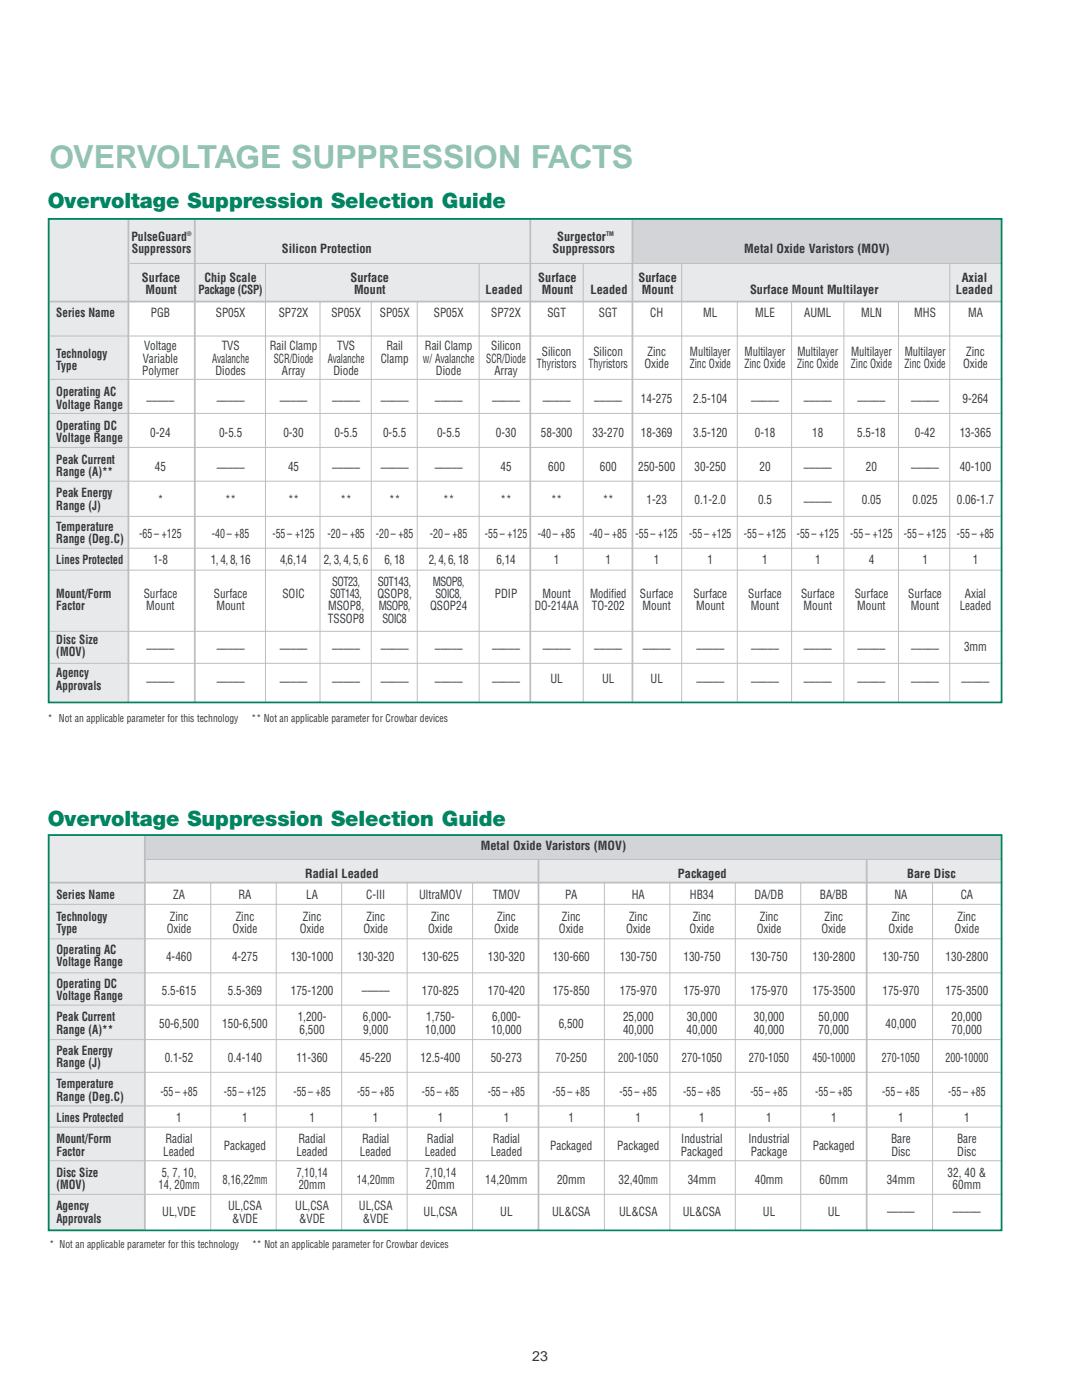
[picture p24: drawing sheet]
<svg xmlns="http://www.w3.org/2000/svg" width="216mm" height="279mm" viewBox="0 0 216 279" stroke-linecap="round" stroke-linejoin="round" font-family="sans-serif">
<defs><g id="words">
<text font-size="6.3" fill="#91c3b0" x="9.9" y="33.5">OVERVOLTAGE SUPPRESSION FACTS</text>
<g font-size="4.2" fill="#008562">
<text x="9.5" y="41.4">Overvoltage Suppression Selection Guide</text>
<text x="9.5" y="164.8">Overvoltage Suppression Selection Guide</text>
</g>
<text font-size="2.8" fill="#35373a" x="106.2" y="271.5">23</text>
<g font-size="2.5" fill="#35373a">
<text x="26.2" y="48.1">PulseGuard</text>
<text x="26.3" y="50.5">Suppressors</text>
<text x="56.2" y="50.5">Silicon Protection</text>
<text x="110.3" y="50.5">Suppressors</text>
<text x="111.2" y="48.1">Surgector</text>
<text x="148.5" y="50.5">Metal Oxide Varistors (MOV)</text>
<text x="28.3" y="56.2">Surface</text>
<text x="29" y="58.6">Mount</text>
<text x="39.6" y="58.6">Package (CSP)</text>
<text x="40.8" y="56.2">Chip Scale</text>
<text x="70" y="56.2">Surface</text>
<text x="70.6" y="58.6">Mount</text>
<text x="96.9" y="58.6">Leaded</text>
<text x="107.4" y="56.2">Surface</text>
<text x="108.1" y="58.6">Mount</text>
<text x="117.8" y="58.6">Leaded</text>
<text x="127.4" y="56.2">Surface</text>
<text x="128.1" y="58.6">Mount</text>
<text x="149.7" y="58.6">Surface Mount Multilayer</text>
<text x="190.7" y="58.6">Leaded</text>
<text x="191.9" y="56.2">Axial</text>
<text x="11.2" y="63.2">Series Name</text>
<text x="30.1" y="63.2">PGB</text>
<text x="43.1" y="63.2">SP05X</text>
<text x="55.6" y="63.2">SP72X</text>
<text x="66.1" y="63.2">SP05X</text>
<text x="75.8" y="63.2">SP05X</text>
<text x="86.6" y="63.2">SP05X</text>
<text x="98" y="63.2">SP72X</text>
<text x="109.2" y="63.2">SGT</text>
<text x="119.5" y="63.2">SGT</text>
<text x="129.7" y="63.2">CH</text>
<text x="140.3" y="63.2">ML</text>
<text x="150.7" y="63.2">MLE</text>
<text x="160.5" y="63.2">AUML</text>
<text x="171.8" y="63.2">MLN</text>
<text x="182.4" y="63.2">MHS</text>
<text x="193.2" y="63.2">MA</text>
<text x="11.2" y="71.3">Technology</text>
<text x="28.8" y="69.9">Voltage</text>
<text x="44.2" y="69.9">TVS</text>
<text x="53.8" y="69.9">Rail Clamp</text>
<text x="67.3" y="69.9">TVS</text>
<text x="77.1" y="69.9">Rail</text>
<text x="84.8" y="69.9">Rail Clamp</text>
<text x="98" y="69.9">Silicon</text>
<text x="108.1" y="71">Silicon</text>
<text x="118.4" y="71">Silicon</text>
<text x="129.2" y="71">Zinc</text>
<text x="137.7" y="71">Multilayer</text>
<text x="148.6" y="71">Multilayer</text>
<text x="159.1" y="71">Multilayer</text>
<text x="169.8" y="71">Multilayer</text>
<text x="180.5" y="71">Multilayer</text>
<text x="192.8" y="71">Zinc</text>
<text x="11.2" y="73.8">Type</text>
<text x="28.4" y="74.9">Polymer</text>
<text x="28.5" y="72.4">Variable</text>
<text x="42.3" y="72.4">Avalanche</text>
<text x="43" y="74.9">Diodes</text>
<text x="54.6" y="72.4">SCR/Diode</text>
<text x="56.2" y="74.9">Array</text>
<text x="65.4" y="72.4">Avalanche</text>
<text x="66.6" y="74.9">Diode</text>
<text x="76" y="72.4">Clamp</text>
<text x="84.4" y="72.4">w/ Avalanche</text>
<text x="87" y="74.9">Diode</text>
<text x="97" y="72.4">SCR/Diode</text>
<text x="98.6" y="74.9">Array</text>
<text x="107.1" y="73.5">Thyristors</text>
<text x="117.4" y="73.5">Thyristors</text>
<text x="128.6" y="73.5">Oxide</text>
<text x="137.6" y="73.5">Zinc Oxide</text>
<text x="148.5" y="73.5">Zinc Oxide</text>
<text x="159.1" y="73.5">Zinc Oxide</text>
<text x="169.8" y="73.5">Zinc Oxide</text>
<text x="180.5" y="73.5">Zinc Oxide</text>
<text x="192.2" y="73.5">Oxide</text>
<text x="11.2" y="79.1">Operating AC</text>
<text x="11.2" y="81.6">Voltage Range</text>
<text x="29.3" y="80.9">–––––</text>
<text x="43.2" y="80.9">–––––</text>
<text x="55.8" y="80.9">–––––</text>
<text x="66.3" y="80.9">–––––</text>
<text x="76" y="80.9">–––––</text>
<text x="86.8" y="80.9">–––––</text>
<text x="98.2" y="80.9">–––––</text>
<text x="108.3" y="80.9">–––––</text>
<text x="118.6" y="80.9">–––––</text>
<text x="127.9" y="80.5">14-275</text>
<text x="138.3" y="80.5">2.5-104</text>
<text x="149.9" y="80.9">–––––</text>
<text x="160.4" y="80.9">–––––</text>
<text x="171.1" y="80.9">–––––</text>
<text x="181.8" y="80.9">–––––</text>
<text x="192.1" y="80.5">9-264</text>
<text x="11.2" y="85.8">Operating DC</text>
<text x="11.2" y="88.3">Voltage Range</text>
<text x="30" y="87.2">0-24</text>
<text x="43.7" y="87.2">0-5.5</text>
<text x="56.5" y="87.2">0-30</text>
<text x="66.8" y="87.2">0-5.5</text>
<text x="76.4" y="87.2">0-5.5</text>
<text x="87.2" y="87.2">0-5.5</text>
<text x="99" y="87.2">0-30</text>
<text x="107.9" y="87.2">58-300</text>
<text x="118.2" y="87.2">33-270</text>
<text x="127.9" y="87.2">18-369</text>
<text x="138.3" y="87.2">3.5-120</text>
<text x="150.6" y="87.2">0-18</text>
<text x="162.1" y="87.2">18</text>
<text x="171" y="87.2">5.5-18</text>
<text x="182.6" y="87.2">0-42</text>
<text x="191.5" y="87.2">13-365</text>
<text x="11.2" y="92.5">Peak Current</text>
<text x="11.2" y="95">Range (A)**</text>
<text x="30.9" y="93.9">45</text>
<text x="43.2" y="94.3">–––––</text>
<text x="57.5" y="93.9">45</text>
<text x="66.3" y="94.3">–––––</text>
<text x="76" y="94.3">–––––</text>
<text x="86.8" y="94.3">–––––</text>
<text x="99.9" y="93.9">45</text>
<text x="109.4" y="93.9">600</text>
<text x="119.7" y="93.9">600</text>
<text x="127.3" y="93.9">250-500</text>
<text x="138.6" y="93.9">30-250</text>
<text x="151.5" y="93.9">20</text>
<text x="160.4" y="94.3">–––––</text>
<text x="172.8" y="93.9">20</text>
<text x="181.8" y="94.3">–––––</text>
<text x="191.5" y="93.9">40-100</text>
<text x="11.2" y="99.2">Peak Energy</text>
<text x="11.2" y="101.7">Range (J)</text>
<text x="31.5" y="100.6">*</text>
<text x="44.9" y="100.6">**</text>
<text x="57.5" y="100.6">**</text>
<text x="68" y="100.6">**</text>
<text x="77.6" y="100.6">**</text>
<text x="88.4" y="100.6">**</text>
<text x="99.9" y="100.6">**</text>
<text x="110" y="100.6">**</text>
<text x="120.3" y="100.6">**</text>
<text x="129" y="100.6">1-23</text>
<text x="138.6" y="100.6">0.1-2.0</text>
<text x="151.3" y="100.6">0.5</text>
<text x="160.4" y="101">–––––</text>
<text x="172" y="100.6">0.05</text>
<text x="182.1" y="100.6">0.025</text>
<text x="190.9" y="100.6">0.06-1.7</text>
<text x="11.2" y="105.9">Temperature</text>
<text x="27.8" y="107.3">-65– +125</text>
<text x="42.3" y="107.3">-40– +85</text>
<text x="54.4" y="107.3">-55– +125</text>
<text x="65.3" y="107.3">-20– +85</text>
<text x="75" y="107.3">-20– +85</text>
<text x="85.8" y="107.3">-20– +85</text>
<text x="96.8" y="107.3">-55– +125</text>
<text x="107.3" y="107.3">-40– +85</text>
<text x="117.6" y="107.3">-40– +85 -55– +125</text>
<text x="137.5" y="107.3">-55– +125</text>
<text x="148.4" y="107.3">-55– +125</text>
<text x="159" y="107.3">-55– +125</text>
<text x="169.7" y="107.3">-55– +125</text>
<text x="180.4" y="107.3">-55– +125</text>
<text x="190.9" y="107.3">-55– +85</text>
<text x="11.2" y="108.4">Range (Deg.C)</text>
<text x="11.2" y="112.6">Lines Protected</text>
<text x="30.5" y="112.6">1-8</text>
<text x="42.1" y="112.6">1, 4, 8, 16</text>
<text x="55.9" y="112.6">4,6,14</text>
<text x="64.6" y="112.6">2, 3, 4, 5, 6</text>
<text x="76.7" y="112.6">6, 18</text>
<text x="85.6" y="112.6">2, 4, 6, 18</text>
<text x="99" y="112.6">6,14</text>
<text x="110.5" y="112.6">1</text>
<text x="120.8" y="112.6">1</text>
<text x="130.5" y="112.6">1</text>
<text x="141.2" y="112.6">1</text>
<text x="152.1" y="112.6">1</text>
<text x="162.6" y="112.6">1</text>
<text x="173.3" y="112.6">4</text>
<text x="184" y="112.6">1</text>
<text x="194.1" y="112.6">1</text>
<text x="11.2" y="119.3">Mount/Form</text>
<text x="28.7" y="119.3">Surface</text>
<text x="42.7" y="119.3">Surface</text>
<text x="56.4" y="119.3">SOIC</text>
<text x="65.9" y="119.3">S0T143,</text>
<text x="66.3" y="116.9">SOT23,</text>
<text x="75.3" y="119.3">QSOP8,</text>
<text x="75.4" y="116.9">S0T143,</text>
<text x="86.4" y="116.9">MSOP8,</text>
<text x="86.9" y="119.3">SOIC8,</text>
<text x="98.8" y="119.3">PDIP</text>
<text x="108.2" y="119.3">Mount</text>
<text x="117.8" y="119.3">Modified</text>
<text x="127.7" y="119.3">Surface</text>
<text x="138.4" y="119.3">Surface</text>
<text x="149.3" y="119.3">Surface</text>
<text x="159.8" y="119.3">Surface</text>
<text x="170.5" y="119.3">Surface</text>
<text x="181.2" y="119.3">Surface</text>
<text x="192.6" y="119.3">Axial</text>
<text x="11.2" y="121.8">Factor</text>
<text x="29.2" y="121.8">Mount</text>
<text x="43.2" y="121.8">Mount</text>
<text x="65.4" y="124.3">TSSOP8</text>
<text x="65.5" y="121.8">MSOP8,</text>
<text x="75.6" y="121.8">MSOP8,</text>
<text x="76.3" y="124.3">SOIC8</text>
<text x="85.8" y="121.8">QSOP24</text>
<text x="106.7" y="121.8">DO-214AA</text>
<text x="118.1" y="121.8">TO-202</text>
<text x="128.2" y="121.8">Mount</text>
<text x="138.9" y="121.8">Mount</text>
<text x="149.8" y="121.8">Mount</text>
<text x="160.4" y="121.8">Mount</text>
<text x="171.1" y="121.8">Mount</text>
<text x="181.8" y="121.8">Mount</text>
<text x="191.5" y="121.8">Leaded</text>
<text x="11.2" y="128.5">Disc Size</text>
<text x="11.2" y="131">(MOV)</text>
<text x="29.3" y="130.3">–––––</text>
<text x="43.2" y="130.3">–––––</text>
<text x="55.8" y="130.3">–––––</text>
<text x="66.3" y="130.3">–––––</text>
<text x="76" y="130.3">–––––</text>
<text x="86.8" y="130.3">–––––</text>
<text x="98.2" y="130.3">–––––</text>
<text x="108.3" y="130.3">–––––</text>
<text x="118.6" y="130.3">–––––</text>
<text x="128.3" y="130.3">–––––</text>
<text x="139" y="130.3">–––––</text>
<text x="149.9" y="130.3">–––––</text>
<text x="160.4" y="130.3">–––––</text>
<text x="171.1" y="130.3">–––––</text>
<text x="181.8" y="130.3">–––––</text>
<text x="192.4" y="129.9">3mm</text>
<text x="11.2" y="137.7">Approvals</text>
<text x="11.2" y="135.2">Agency</text>
<text x="29.3" y="137">–––––</text>
<text x="43.2" y="137">–––––</text>
<text x="55.8" y="137">–––––</text>
<text x="66.3" y="137">–––––</text>
<text x="76" y="137">–––––</text>
<text x="86.8" y="137">–––––</text>
<text x="98.2" y="137">–––––</text>
<text x="109.8" y="136.3">UL</text>
<text x="120.1" y="136.3">UL</text>
<text x="129.8" y="136.3">UL</text>
<text x="139" y="137">–––––</text>
<text x="149.9" y="137">–––––</text>
<text x="160.4" y="137">–––––</text>
<text x="171.1" y="137">–––––</text>
<text x="181.8" y="137">–––––</text>
<text x="191.9" y="137">–––––</text>
<text x="95.9" y="169.6">Metal Oxide Varistors (MOV)</text>
<text x="11.3" y="179.5">Series Name</text>
<text x="34.6" y="179.5">ZA</text>
<text x="47.6" y="179.5">RA</text>
<text x="60.9" y="175.2">Radial Leaded</text>
<text x="61.1" y="179.5">LA</text>
<text x="73.1" y="179.5">C-III</text>
<text x="83.6" y="179.5">UltraMOV</text>
<text x="98.3" y="179.5">TMOV</text>
<text x="112.8" y="179.5">PA</text>
<text x="126.1" y="179.5">HA</text>
<text x="135.3" y="175.2">Packaged</text>
<text x="137.7" y="179.5">HB34</text>
<text x="150.6" y="179.5">DA/DB</text>
<text x="163.6" y="179.5">BA/BB</text>
<text x="178.5" y="179.5">NA</text>
<text x="181" y="175.2">Bare Disc</text>
<text x="191.7" y="179.5">CA</text>
<text x="11.3" y="183.7">Technology</text>
<text x="33.9" y="183.7">Zinc</text>
<text x="47" y="183.7">Zinc</text>
<text x="60.4" y="183.7">Zinc</text>
<text x="73.1" y="183.7">Zinc</text>
<text x="86.1" y="183.7">Zinc</text>
<text x="99.2" y="183.7">Zinc</text>
<text x="112.1" y="183.7">Zinc</text>
<text x="125.5" y="183.7">Zinc</text>
<text x="138.2" y="183.7">Zinc</text>
<text x="151.6" y="183.7">Zinc</text>
<text x="164.5" y="183.7">Zinc</text>
<text x="177.9" y="183.7">Zinc</text>
<text x="191.1" y="183.7">Zinc</text>
<text x="11.3" y="186.2">Type</text>
<text x="11.3" y="190.4">Operating AC</text>
<text x="33.1" y="191.8">4-460</text>
<text x="33.3" y="186.2">Oxide</text>
<text x="46.3" y="191.8">4-275</text>
<text x="46.4" y="186.2">Oxide</text>
<text x="58" y="191.8">130-1000</text>
<text x="59.8" y="186.2">Oxide</text>
<text x="71.3" y="191.8">130-320</text>
<text x="72.5" y="186.2">Oxide</text>
<text x="84.2" y="191.8">130-625</text>
<text x="85.4" y="186.2">Oxide</text>
<text x="97.4" y="191.8">130-320</text>
<text x="98.6" y="186.2">Oxide</text>
<text x="110.3" y="191.8">130-660</text>
<text x="111.5" y="186.2">Oxide</text>
<text x="123.7" y="191.8">130-750</text>
<text x="124.9" y="186.2">Oxide</text>
<text x="136.4" y="191.8">130-750</text>
<text x="137.6" y="186.2">Oxide</text>
<text x="149.8" y="191.8">130-750</text>
<text x="151" y="186.2">Oxide</text>
<text x="162.1" y="191.8">130-2800</text>
<text x="163.9" y="186.2">Oxide</text>
<text x="176.1" y="191.8">130-750</text>
<text x="177.3" y="186.2">Oxide</text>
<text x="188.7" y="191.8">130-2800</text>
<text x="190.5" y="186.2">Oxide</text>
<text x="11.3" y="192.9">Voltage Range</text>
<text x="11.3" y="197.1">Operating DC</text>
<text x="11.3" y="199.6">Voltage Range</text>
<text x="11.3" y="203.8">Peak Current</text>
<text x="32.3" y="198.5">5.5-615</text>
<text x="45.5" y="198.5">5.5-369</text>
<text x="58" y="198.5">175-1200</text>
<text x="59.4" y="203.8">1,200-</text>
<text x="72.2" y="198.5">–––––</text>
<text x="72.4" y="203.8">6,000-</text>
<text x="84.2" y="198.5">170-825</text>
<text x="85" y="203.8">1,750-</text>
<text x="97.4" y="198.5">170-420</text>
<text x="98.2" y="203.8">6,000-</text>
<text x="110.3" y="198.5">175-850</text>
<text x="123.7" y="198.5">175-970</text>
<text x="124.3" y="203.8">25,000</text>
<text x="136.4" y="198.5">175-970</text>
<text x="137" y="203.8">30,000</text>
<text x="149.8" y="198.5">175-970</text>
<text x="150.4" y="203.8">30,000</text>
<text x="162.1" y="198.5">175-3500</text>
<text x="163.3" y="203.8">50,000</text>
<text x="176.1" y="198.5">175-970</text>
<text x="188.7" y="198.5">175-3500</text>
<text x="189.9" y="203.8">20,000</text>
<text x="11.3" y="206.3">Range (A)**</text>
<text x="31.8" y="205.2">50-6,500</text>
<text x="44.4" y="205.2">150-6,500</text>
<text x="59.8" y="206.3">6,500</text>
<text x="72.5" y="206.3">9,000</text>
<text x="84.8" y="206.3">10,000</text>
<text x="98" y="206.3">10,000</text>
<text x="111.5" y="205.2">6,500</text>
<text x="124.3" y="206.3">40,000</text>
<text x="137" y="206.3">40,000</text>
<text x="150.4" y="206.3">40,000</text>
<text x="163.3" y="206.3">70,000</text>
<text x="176.7" y="205.2">40,000</text>
<text x="189.9" y="206.3">70,000</text>
<text x="11.3" y="210.5">Peak Energy</text>
<text x="11.3" y="213">Range (J)</text>
<text x="32.9" y="211.9">0.1-52</text>
<text x="45.5" y="211.9">0.4-140</text>
<text x="59.1" y="211.9">11-360</text>
<text x="71.8" y="211.9">45-220</text>
<text x="83.9" y="211.9">12.5-400</text>
<text x="97.9" y="211.9">50-273</text>
<text x="110.8" y="211.9">70-250</text>
<text x="123.4" y="211.9">200-1050</text>
<text x="136" y="211.9">270-1050</text>
<text x="149.4" y="211.9">270-1050</text>
<text x="162.1" y="211.9">450-10000</text>
<text x="176" y="211.9">270-1050</text>
<text x="188.7" y="211.9">200-10000</text>
<text x="11.3" y="217.2">Temperature</text>
<text x="11.3" y="219.7">Range (Deg.C)</text>
<text x="32" y="218.6">-55– +85</text>
<text x="44.7" y="218.6">-55– +125</text>
<text x="58.5" y="218.6">-55– +85</text>
<text x="71.2" y="218.6">-55– +85</text>
<text x="84.2" y="218.6">-55– +85</text>
<text x="97.3" y="218.6">-55– +85</text>
<text x="110.3" y="218.6">-55– +85</text>
<text x="123.6" y="218.6">-55– +85</text>
<text x="136.3" y="218.6">-55– +85</text>
<text x="149.7" y="218.6">-55– +85</text>
<text x="162.7" y="218.6">-55– +85</text>
<text x="176" y="218.6">-55– +85</text>
<text x="189.2" y="218.6">-55– +85</text>
<text x="11.3" y="223.9">Lines Protected</text>
<text x="35.2" y="223.9">1</text>
<text x="48.3" y="223.9">1</text>
<text x="61.7" y="223.9">1</text>
<text x="74.4" y="223.9">1</text>
<text x="87.3" y="223.9">1</text>
<text x="100.5" y="223.9">1</text>
<text x="113.4" y="223.9">1</text>
<text x="126.8" y="223.9">1</text>
<text x="139.5" y="223.9">1</text>
<text x="152.9" y="223.9">1</text>
<text x="165.8" y="223.9">1</text>
<text x="179.2" y="223.9">1</text>
<text x="192.4" y="223.9">1</text>
<text x="11.3" y="228.2">Mount/Form</text>
<text x="11.3" y="230.6">Factor</text>
<text x="32.6" y="230.6">Leaded</text>
<text x="33" y="228.2">Radial</text>
<text x="44.7" y="229.6">Packaged</text>
<text x="59.1" y="230.6">Leaded</text>
<text x="59.6" y="228.2">Radial</text>
<text x="71.8" y="230.6">Leaded</text>
<text x="72.3" y="228.2">Radial</text>
<text x="84.8" y="230.6">Leaded</text>
<text x="85.2" y="228.2">Radial</text>
<text x="97.9" y="230.6">Leaded</text>
<text x="98.3" y="228.2">Radial</text>
<text x="109.8" y="229.6">Packaged</text>
<text x="123.2" y="229.6">Packaged</text>
<text x="135.9" y="230.6">Packaged</text>
<text x="135.9" y="228.2">Industrial</text>
<text x="149.3" y="228.2">Industrial</text>
<text x="149.8" y="230.6">Package</text>
<text x="162.2" y="229.6">Packaged</text>
<text x="177.8" y="228.2">Bare</text>
<text x="177.9" y="230.6">Disc</text>
<text x="191" y="228.2">Bare</text>
<text x="191" y="230.6">Disc</text>
<text x="11.3" y="237.3">(MOV)</text>
<text x="11.3" y="234.9">Disc Size</text>
<text x="31.6" y="237.3">14, 20mm</text>
<text x="32.3" y="234.9">5, 7, 10,</text>
<text x="44.4" y="236.3">8,16,22mm</text>
<text x="59.1" y="234.9">7,10,14</text>
<text x="59.6" y="237.3">20mm</text>
<text x="71.2" y="236.3">14,20mm</text>
<text x="84.8" y="234.9">7,10,14</text>
<text x="85.1" y="237.3">20mm</text>
<text x="96.8" y="236.3">14,20mm</text>
<text x="111.1" y="236.3">20mm</text>
<text x="123.4" y="236.3">32,40mm</text>
<text x="137.2" y="236.3">34mm</text>
<text x="150.6" y="236.3">40mm</text>
<text x="163.5" y="236.3">60mm</text>
<text x="176.9" y="236.3">34mm</text>
<text x="189.1" y="234.9">32, 40 &amp;</text>
<text x="190.1" y="237.3">60mm</text>
<text x="11.3" y="244">Approvals</text>
<text x="11.3" y="241.6">Agency</text>
<text x="32.4" y="242.6">UL,VDE</text>
<text x="45.5" y="241.6">UL,CSA</text>
<text x="46.3" y="244">&amp;VDE</text>
<text x="58.9" y="241.6">UL,CSA</text>
<text x="59.7" y="244">&amp;VDE</text>
<text x="71.6" y="241.6">UL,CSA</text>
<text x="72.4" y="244">&amp;VDE</text>
<text x="84.5" y="242.6">UL,CSA</text>
<text x="99.8" y="242.6">UL</text>
<text x="110.2" y="242.6">UL&amp;CSA</text>
<text x="123.5" y="242.6">UL&amp;CSA</text>
<text x="136.2" y="242.6">UL&amp;CSA</text>
<text x="152.2" y="242.6">UL</text>
<text x="165.2" y="242.6">UL</text>
<text x="177" y="242.6">–––––</text>
<text x="190.2" y="242.6">–––––</text>
</g>
<g font-size="2.1" fill="#35373a">
<text x="9.5" y="144.1">* Not an applicable parameter for this technology</text>
<text x="50.2" y="144.1">** Not an applicable parameter for Crowbar devices</text>
<text x="9.9" y="249.1">* Not an applicable parameter for this technology</text>
<text x="50.3" y="249.1">** Not an applicable parameter for Crowbar devices</text>
</g>
<g font-size="1.2" fill="#35373a">
<text x="37.3" y="47.1">®</text>
<text x="120.9" y="47.1">TM</text>
</g>
</g></defs>
<path d="M186.1 176.1v69.4" fill="none" stroke="#bcbec1" stroke-width=".2"/>
<g fill="#e8e9eb">
<path d="M9.7 43.7h190.1v16.5h-190.1z" fill-rule="evenodd"/>
<path d="M9.7 60.2h15.9v79.9h-15.9z" fill-rule="evenodd"/>
<path d="M9.7 166.6h190.1v9.6h-190.1z" fill-rule="evenodd"/>
</g>
<path d="M29 166.6h170.9v4.9h-170.9z" fill-rule="evenodd" fill="#d2d4d7"/>
<path d="M9.7 173.9h19.2v71.7h-19.2z" fill-rule="evenodd" fill="#e8e9eb"/>
<path d="M9.6 176.1h190.3M28.9 166.6v79M107.5 171.6v73.8M172.9 171.6v73.8" fill="none" stroke="#bcbec1" stroke-width=".35"/>
<g fill="none" stroke="#bcbec1" stroke-width=".2">
<path d="M28.9 171.5h171M42.1 176.1v69.3M55.1 176.1v69.3M68.2 176.1v69.3M81.2 176.1v69.3M94.3 176.2v69.2M120.6 176.1v69.3M133.7 176.1v69.3M146.7 176.1v69.3M159.8 176v69.4M9.7 180.5h190.1M9.7 187.4h190.1"/>
<path d="M9.7 194.2h190.1M9.7 200.6h190.2M9.7 207.5h190.1M9.7 214h190.2M9.7 220.7h190.1M9.7 224.9h190.1M9.7 231.7h190.1M9.7 238.4h190.1"/>
</g>
<path d="M126.2 43.6h73.7v9h-73.7z" fill-rule="evenodd" fill="#d2d4d7"/>
<path d="M25.6 43.7v96.4M38.9 43.7v96.5M105.8 43.8v96.3M126.2 43.8v96.3M9.7 60.2h190.1" fill="none" stroke="#bcbec1" stroke-width=".35"/>
<g fill="none" stroke="#bcbec1" stroke-width=".2">
<path d="M25.9 52.6h173.9M53 52.6v87.6M95.6 52.6v87.4M116.4 52.6v87.5M136 52.7v87.5M189.5 52.7v87.4M9.7 67.1h190.2M9.7 75.7h190M63.9 60.2v79.9M74.1 60.3v79.8M83.3 60.3v79.8M147.1 60.2v80"/>
<path d="M158 60.2v79.9M168.4 60.2v79.9M179.3 60.2v79.9M9.7 82.5h190.1M9.7 89.3h190.1M9.7 96h190.1M9.7 103.1h190.1M9.7 109.4h190.1M9.7 113.8h190.1M9.7 126h190.2M9.7 132.4h190.1"/>
</g>
<path d="M9.7 43.7h190.2v96.5h-190.2zM9.7 166.7h190.2v78.9h-190.2z" fill="none" stroke="#008562" stroke-width=".35"/>
<use href="#words"/>
</svg>
